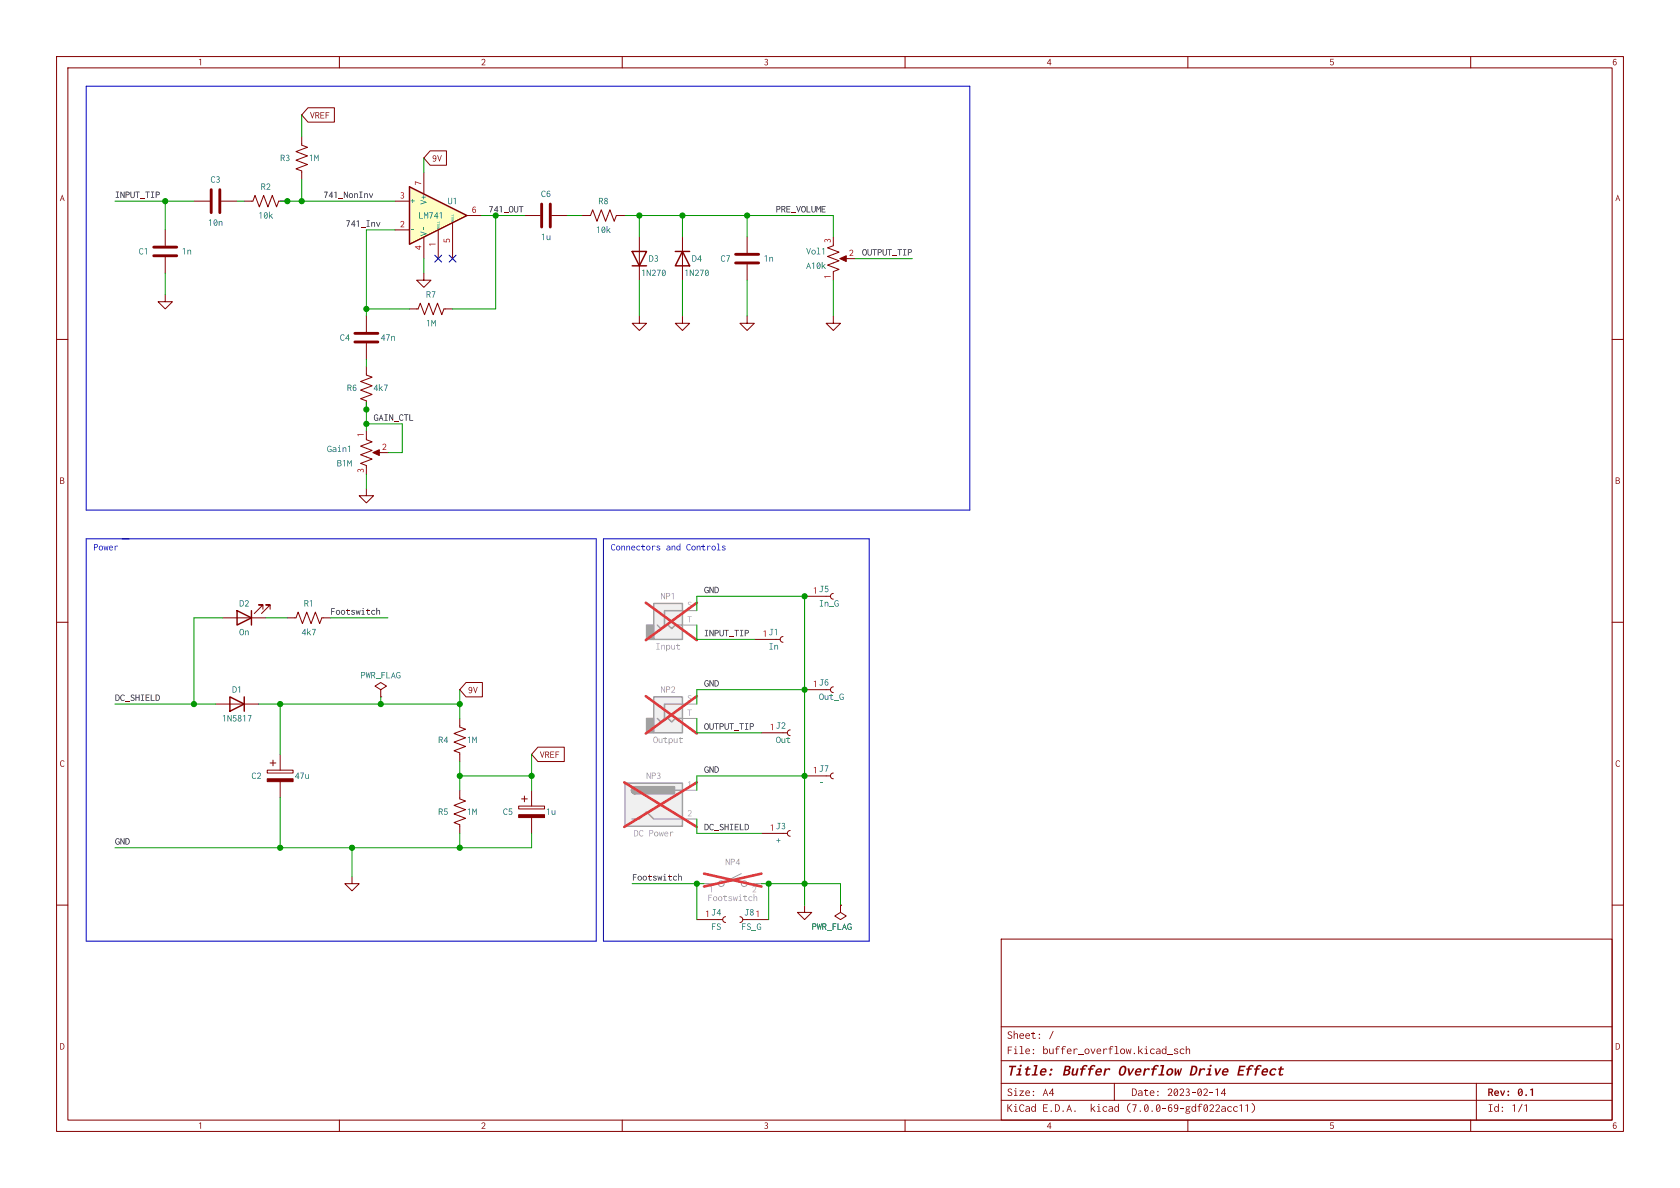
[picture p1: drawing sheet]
<svg xmlns="http://www.w3.org/2000/svg" width="297mm" height="210mm" viewBox="0 0 297 210" stroke-linecap="round" stroke-linejoin="round" font-family="sans-serif">
<defs><g id="words">
<g font-size="2.8" fill="#840000">
<text x="178" y="190.9">Title:</text>
<text x="187.8" y="190.9">Buffer OverflowDrive Effect</text>
</g>
<g font-size="2.1" fill="#840000">
<text x="178" y="184.2">Sheet: /</text>
<text x="178" y="186.9">File:</text>
<text x="184.3" y="186.9">buffer_overflow.kicad_sch</text>
<text x="178" y="197.1">KiCad E.D.A.</text>
<text x="178" y="194.3">Size:</text>
<text x="184.3" y="194.3">A4</text>
<text x="192.7" y="197.1">kicad (7.0.0-69-gdf022acc11)</text>
<text x="200" y="194.3">Date: 2023-02-14</text>
<text x="263" y="194.3">Rev: 0.1</text>
<text x="263" y="197.1">Id:</text>
<text x="267.2" y="197.1">1/1</text>
</g>
<g font-size="1.8" fill="#840000">
<text x="35" y="12">1</text>
<text x="85" y="12">2</text>
<text x="135" y="12">3</text>
<text x="185" y="12">4</text>
<text x="235" y="12">5</text>
<text x="285" y="12">6</text>
<text x="54.8" y="21.4">VREF</text>
<text x="76.4" y="29">9V</text>
<text x="10.5" y="36">A</text>
<text x="285.5" y="36">A</text>
<text x="10.5" y="86">B</text>
<text x="285.5" y="86">B</text>
<text x="82.7" y="123">9V</text>
<text x="10.5" y="136">C</text>
<text x="95.4" y="134.4">VREF</text>
<text x="285.5" y="136">C</text>
<text x="10.5" y="186">D</text>
<text x="285.5" y="186">D</text>
<text x="35" y="200">1</text>
<text x="85" y="200">2</text>
<text x="135" y="200">3</text>
<text x="185" y="200">4</text>
<text x="235" y="200">5</text>
<text x="285" y="200">6</text>
</g>
<g font-size="1.8" fill="#006464">
<text x="49.5" y="28.9">R3</text>
<text x="54.6" y="28.9">1M</text>
<text x="37.2" y="32.7">C3</text>
<text x="46.1" y="34">R2</text>
<text x="95.6" y="35.3">C6</text>
<text x="36.8" y="40.4">10n</text>
<text x="45.7" y="39.1">10k</text>
<text x="72.5" y="41.6">-</text>
<text x="72.5" y="36.6">+</text>
<text x="74" y="39.1">LM741</text>
<text x="75.9" y="41.8" transform="rotate(-90 75.9 41.8)">V-</text>
<text x="75.9" y="36.2" transform="rotate(-90 75.9 36.2)">V+</text>
<text x="79.1" y="36.6">U1</text>
<text x="105.3" y="41.6">10k</text>
<text x="105.8" y="36.6">R8</text>
<text x="24.5" y="45.4">C1</text>
<text x="32.1" y="45.4">1n</text>
<text x="95.6" y="42.9">1u</text>
<text x="114.7" y="46.7">D3</text>
<text x="122.3" y="46.7">D4</text>
<text x="127.4" y="46.7">C7</text>
<text x="135" y="46.7">1n</text>
<text x="142.5" y="45.4">Vol1</text>
<text x="142.5" y="48">A10k</text>
<text x="75.3" y="53.1">R7</text>
<text x="113.3" y="49.3">1N270</text>
<text x="121" y="49.3">1N270</text>
<text x="75.3" y="58.1">1M</text>
<text x="60.1" y="60.7">C4</text>
<text x="67.2" y="60.7">47n</text>
<text x="61.3" y="69.6">R6</text>
<text x="66" y="69.6">4k7</text>
<text x="57.8" y="80.4">Gain1</text>
<text x="59.6" y="82.9">B1M</text>
<text x="42.3" y="107.7">D2</text>
<text x="53.7" y="107.7">R1</text>
<text x="143.7" y="105.2">1J5</text>
<text x="144.8" y="107.7">In_G</text>
<text x="42.3" y="112.8">On</text>
<text x="53.3" y="112.8">4k7</text>
<text x="134.8" y="112.8">1J1</text>
<text x="135.9" y="115.3">In</text>
<text x="41" y="122.9">D1</text>
<text x="63.8" y="120.4">PWR_FLAG</text>
<text x="143.7" y="121.7">1J6</text>
<text x="144.8" y="124.2">Out_G</text>
<text x="39.2" y="128">1N5817</text>
<text x="77.5" y="131.8">R4</text>
<text x="82.5" y="131.8">1M</text>
<text x="137.2" y="131.8">Out</text>
<text x="143.7" y="136.9">1J7</text>
<text x="44.4" y="138.2">C2</text>
<text x="52.1" y="138.2">47u</text>
<text x="77.5" y="144.5">R5</text>
<text x="82.5" y="144.5">1M</text>
<text x="88.9" y="144.5">C5</text>
<text x="96.5" y="144.5">1u</text>
<text x="136.1" y="147.1">1J3</text>
<text x="137.2" y="149.6">+</text>
<text x="124.7" y="162.3">1J4</text>
<text x="125.7" y="164.8">FS</text>
<text x="131.1" y="164.8">FS_G</text>
<text x="131.6" y="162.3">J81</text>
<text x="143.5" y="164.8">PWR_FLAG</text>
</g>
<g font-size="1.8" fill="#009600">
<text x="20.3" y="35.2">INPUT_TIP</text>
<text x="86.4" y="37.8">741_OUT</text>
</g>
<g font-size="1.8" fill="#0f0f0f">
<text x="57.1" y="35.2">741_NonInv</text>
<text x="61.1" y="40.3">741_Inv</text>
<text x="137.2" y="37.8">PRE_VOLUME</text>
<text x="152.4" y="45.4">OUTPUT_TIP</text>
<text x="66" y="74.6">GAIN_CTL</text>
<text x="124.5" y="105.1">GND</text>
<text x="58.4" y="108.9">Footswitch</text>
<text x="124.5" y="112.7">INPUT_TIP</text>
<text x="20.3" y="124.1">DC_SHIELD</text>
<text x="124.5" y="121.6">GND</text>
<text x="124.5" y="129.2">OUTPUT_TIP 1J2</text>
<text x="124.5" y="136.8">GND</text>
<text x="20.3" y="149.5">GND</text>
<text x="124.5" y="147">DC_SHIELD</text>
<text x="111.8" y="155.9">Footswitch</text>
</g>
<g font-size="1.8" fill="#a90000">
<text x="70.7" y="35.3">3</text>
<text x="74.7" y="32.8" transform="rotate(-90 74.7 32.8)">7</text>
<text x="70.7" y="40.4">2</text>
<text x="83.4" y="37.8">6</text>
<text x="74.7" y="44.3" transform="rotate(-90 74.7 44.3)">4</text>
<text x="77.2" y="43.6" transform="rotate(-90 77.2 43.6)">1</text>
<text x="79.8" y="43" transform="rotate(-90 79.8 43)">5</text>
<text x="147.1" y="43" transform="rotate(-90 147.1 43)">3</text>
<text x="150.1" y="45.5">2</text>
<text x="147.1" y="49.3" transform="rotate(-90 147.1 49.3)">1</text>
<text x="64.5" y="77.3" transform="rotate(-90 64.5 77.3)">1</text>
<text x="64.5" y="83.6" transform="rotate(-90 64.5 83.6)">3</text>
<text x="67.5" y="79.8">2</text>
</g>
<g font-size="1.8" fill="#0000c2">
<text x="16.5" y="97.5">Power</text>
<text x="107.9" y="97.5">Connectors and Controls</text>
</g>
<g font-size="1.8" fill="#989898">
<text x="116.8" y="106.4">NP1</text>
<text x="115.9" y="115.3">Input</text>
<text x="116.8" y="122.9">NP2</text>
<text x="115.4" y="131.8">Output</text>
<text x="114.2" y="138.2">NP3</text>
<text x="112" y="148.3">DCPower</text>
<text x="128.2" y="153.4">NP4</text>
<text x="125.1" y="159.7">Footswitch</text>
</g>
<g font-size="1.8" fill="#aaa">
<text x="121.5" y="107.7">S</text>
<text x="121.5" y="110.2">T</text>
<text x="121.5" y="124.2">S</text>
<text x="121.5" y="126.7">T</text>
<text x="121.5" y="139.4">1</text>
<text x="121.5" y="144.5">2</text>
<text x="125.3" y="158.4">1</text>
<text x="132.9" y="158.4">2</text>
</g>
<g font-size=".7" fill="#006464">
<text x="77.9" y="40.5" transform="rotate(-90 77.9 40.5)">NULL</text>
<text x="80.4" y="39.2" transform="rotate(-90 80.4 39.2)">NULL</text>
</g>
</g></defs>
<g fill="none" stroke="#840000" stroke-width=".18">
<path d="M10 10h277v190h-277zM12 12h273v186h-273zM60 10v2M110 10v2M160 10v2M210 10v2M260 10v2M10 60h2M285 60h2M10 110h2M285 110h2M10 160h2"/>
<path d="M285 160h2M177 166h108v32h-108zM60 198v2M110 198v2M160 198v2M177 194.5h108M210 198v2M260 198v2"/>
</g>
<path d="M221.3 195l.4 .3 .2 .6-.2 .5-.4 .3v-.1l.3-.3 .1-.4-.1-.5-.3-.3z" fill="#840000"/>
<path d="M177 191.5h108M177 187.5h108" fill="none" stroke="#840000" stroke-width=".18"/>
<g fill="#840000">
<path d="M208.7 185.5l.3-.2 .4 .2-.1 .1-.2-.1h-.2l-.2 .3 .2 .4 .4-.1v.1l-.3 .1-.3-.1-.2-.4z"/>
<path d="M209.6 184.9h.2v.6l.3-.2 .2 .2 .1 .8h-.2v-.7l-.1-.1-.3 .1v.7h-.2z"/>
<circle cx="185.9" cy="189.1" r=".21"/>
<circle cx="185.7" cy="190" r=".21"/>
<circle cx="182.7" cy="185.6" r=".12"/>
<circle cx="182.7" cy="186.2" r=".12"/>
</g>
<g fill="none" stroke="#840000" stroke-width=".18">
<path d="M34.3 35.6h2.8M39.1 35.6h2.8M43.2 35.6h1.5l.4-1.1 .7 2.1 .8-2.1 .8 2.1 .7-2.1 .8 2.1 .4-1h1.5M53.3 24.1v1.6l1.1 .3-2.1 .8 2.1 .8-2.1 .7 2.1 .8-2.1 .7 1 .4v1.6M92.7 38.1h2.8M97.5 38.1h2.8M102.9 38.1h1.5l.4-1 .7 2 .8-2 .8 2 .7-2 .8 2 .4-1h1.5M29.2 52.1v1.2h1.3l-1.3 1.3-1.3-1.3h1.3M29.2 40.6v2.8M29.2 45.5v2.8M113 55.9v1.3h1.3l-1.3 1.2-1.2-1.2h1.2M120.6 55.9v1.3h1.3l-1.3 1.2-1.2-1.2h1.2"/>
<path d="M120.6 41.9v7.6M132.1 55.9v1.3h1.2l-1.2 1.2-1.3-1.2h1.3M64.8 64.8v1.5l1 .4-2 .7 2 .8-2 .8 2 .7-2 .8 1 .4v1.5M64.8 77.5v.2l1 .4-2 .8 2 .7-2 .8 2 .8-2 .7 1 .4M64.8 86.4v1.2h1.2l-1.2 1.3-1.3-1.3h1.3M66.3 80h1M39.4 109.2h7.6M46.5 107.7v-.8h-.8h.8l-1.5 1.6M47.8 107.7v-.8h-.8h.8l-1.6 1.6M50.8 109.2h1.5l.4-1 .8 2 .7-2 .8 2 .8-2 .7 2 .4-1h1.5M38.1 124.5h7.6M47.2 136.1h4.6v.6h-4.6z"/>
<path d="M47.8 134.9h1M48.3 134.4v1M49.5 133.4v2.7M49.5 138.2v2.8M67.3 121.9l1-.6-1-.6-1 .6 1 .6v1.3M67.3 123.2h.1M81.3 139.7v1.5l1 .4-2 .8 2 .7-2 .8 2 .8-2 .7 1 .4v1.5M81.3 127v1.5l1 .4-2 .8 2 .7-2 .8 2 .8-2 .7 1 .4v1.5M94 139.7v2.8M134.6 129.5h3.8M139.7 129l-.3 .2-.2 .3 .1 .4 .4 .1M142.2 137.2h3.8"/>
<path d="M147.3 136.7l-.3 .1-.2 .3 .2 .4 .3 .2M62.2 154.9v1.3h1.3l-1.3 1.3-1.2-1.3h1.2M91.7 142.5h4.6v.5h-4.6zM92.2 141.2h1M92.7 140.7v1M94 144.5v2.8M134.6 147.3h3.8M139.7 146.8l-.3 .1-.2 .4 .1 .4 .4 .1M123.2 162.6h3.8M128.3 162.1l-.4 .1-.1 .3 .1 .4 .4 .2M130.8 162.1l.4 .1 .1 .4-.1 .3-.4 .2M132.1 162.6h3.8"/>
<path d="M142.2 160v1.3h1.3l-1.3 1.3-1.2-1.3h1.2M148.6 160v1.3l1 .6-1 .7-1-.7 1-.6M148.6 160h.1M177 181.5h108M197 191.5v3M261 191.5v6.5"/>
</g>
<g fill="#840000" stroke="#840000" stroke-width=".18">
<path d="M47.2 137.7h4.6v.5h-4.6z"/>
<path d="M65.9 80l1.2-.5v1z"/>
<path d="M91.7 144h4.6v.5h-4.6z"/>
</g>
<path d="M37.3 33.5v4.1M38.9 33.5v4.1M95.8 36.1v4M97.3 36.1v4M27.2 43.7h4M27.2 45.2h4" fill="none" stroke="#840000" stroke-width=".51"/>
<g fill="#f0f0f0" stroke="#f0f0f0" stroke-width=".18">
<path d="M115.6 106.7h5v6.3h-5z"/>
<path d="M115.6 123.2h5v6.3h-5z"/>
</g>
<g fill="#a1a1a1" stroke="#a1a1a1" stroke-width=".25">
<path d="M114.3 110.5h1.3v2.5h-1.3z"/>
<path d="M114.3 127h1.3v2.5h-1.3z"/>
</g>
<path d="M115.6 106.7h5v6.3h-5zM118.1 110.5l.6 .6 .7-.6h1.2M120.6 108h-3.1v2.5l-.7 .6-.6-.6M115.6 123.2h5v6.3h-5zM118.1 127l.6 .6 .7-.6h1.2M120.6 124.5h-3.1v2.5l-.7 .6-.6-.6" fill="none" stroke="#a1a1a1" stroke-width=".25"/>
<g fill="none" stroke="#a1a1a1" stroke-width=".18">
<path d="M120.6 108h2.6M120.6 110.5h2.6M120.6 124.5h2.6M120.6 127h2.6M124.5 156.2h2.5M131.1 154.4l-3.1 1.6M132.1 156.2h2.5"/>
<circle cx="127.5" cy="156.2" r=".51"/>
<circle cx="131.6" cy="156.2" r=".51"/>
</g>
<path d="M114.2 106.6l9 6.6M123.2 106.6l-9 6.6M114.2 123.1l9 6.6M123.2 123.1l-9 6.6M124.5 154.4l10.1 2.3M134.6 154.4l-10.1 2.3" fill="none" stroke="#eb3a3d" stroke-width=".46"/>
<path d="M119.4 44.5h2.5M120.6 44.5l1.3 2.5h-2.5zM41.9 108l2.5 1.2-2.5 1.3zM44.4 108v2.5M40.6 123.2l2.6 1.3-2.6 1.2zM43.2 123.2v2.5" fill="none" stroke="#840000" stroke-width=".25"/>
<path d="M145 138.3h.5v.2h-.5z" fill="#006464"/>
<g fill="none" stroke="#840000" stroke-width=".18">
<path d="M64.8 55.9v2.8M72.4 54.6h1.5l.4-1 .8 2 .7-2 .8 2 .7-2 .8 2 .4-1h1.5M74.9 48.3v1.2h1.3l-1.3 1.3-1.2-1.3h1.2M113 41.9v7.6M147.3 43.4l-1 .4 2 .8-2 .7 2 .8-2 .8 2 .7-1 .4v.3M148.8 45.7h1.1M64.8 60.7v2.8M133.3 113h3.9M138.4 112.5l-.3 .2-.2 .3 .2 .4 .3 .1M142.2 105.4h3.8M147.3 104.9l-.3 .1-.2 .4 .2 .4 .3 .1M142.2 121.9h3.8"/>
<path d="M147.3 121.4l-.3 .1-.2 .4 .2 .4 .3 .1"/>
</g>
<path d="M110.5 138.4h10.1v7.7h-10.1z" fill="#f0f0f0" stroke="#f0f0f0" stroke-width=".18"/>
<path d="M110.5 138.4h10.1v7.7h-10.1zM112.3 139.1a.64 .64 0 0 0-.7 .6 .64 .64 0 0 0 .7 .6M119.4 139.7h1.2M111.8 144.8h1.2l1.3-1.3 1.3 1.3h5" fill="none" stroke="#a1a1a1" stroke-width=".25"/>
<g fill="#a1a1a1" stroke="#a1a1a1" stroke-width=".25">
<path d="M111.8 139.2l.5-.1v1.2a.64 .64 0 0 1-.6-.4 .64 .64 0 0 1 .1-.7z"/>
<path d="M112.3 139.1h7v1.2h-7z"/>
</g>
<path d="M120.6 139.7h2.6M120.6 144.8h2.6" fill="none" stroke="#a1a1a1" stroke-width=".18"/>
<path d="M110.4 138.3l12.8 7.9M123.2 138.3l-12.8 7.9" fill="none" stroke="#eb3a3d" stroke-width=".46"/>
<path d="M62.7 58.9h4.1M62.7 60.5h4.1" fill="none" stroke="#840000" stroke-width=".51"/>
<path d="M111.8 44.5h2.5l-1.3 2.5zM111.8 47h2.5" fill="none" stroke="#840000" stroke-width=".25"/>
<path d="M148.5 45.7l1.1-.5v1z" fill="#840000" stroke="#840000" stroke-width=".18"/>
<path d="M72.4 33l10.1 5.1-10.1 5.1z" fill="#ffffc2"/>
<path d="M72.4 33l10.1 5.1-10.1 5.1z" fill="none" stroke="#840000" stroke-width=".25"/>
<g fill="none" stroke="#840000" stroke-width=".18">
<path d="M54.5 19h4.6v2.6h-4.6l-1.2-1.3zM69.8 35.6h2.6M74.9 30.5v3.8M76 26.7h2.9v2.5h-2.9l-1.1-1.3zM80 39.4v6.3M82.5 38.1h2.6M69.8 40.6h2.6M74.9 41.9v3.8M77.5 40.6v5.1M132.1 41.9v2.8M132.1 46.7v2.8M147.3 55.9v1.3h1.3l-1.3 1.2-1.3-1.2h1.3"/>
<path d="M82.4 120.6h2.9v2.6h-2.9l-1.1-1.3zM95.1 132.1h4.7v2.5h-4.7l-1.1-1.2zM148.6 160h.1"/>
</g>
<path d="M130 45h4.1M130 46.5h4.1" fill="none" stroke="#840000" stroke-width=".51"/>
<path d="M15.2 15.2h156.2v75h-156.2zM15.2 95.3h90.2v71.1h-90.2zM106.7 95.3h47v71.1h-47z" fill="none" stroke="#0000c2" stroke-width=".18"/>
<g fill="none" stroke="#009600" stroke-width=".18">
<path d="M20.3 35.6h14M29.2 35.6v5M41.9 35.6h1.3M49.5 35.6h20.3M53.3 20.3v3.8M53.3 31.8v3.8M74.9 27.9v2.6M85.1 38.1h7.6M87.6 38.1v16.5h-7.6M100.3 38.1h2.6M110.5 38.1h36.8v3.8M113 38.1v3.8"/>
<path d="M120.6 38.1v3.8M132.1 38.1v3.8M29.2 48.3v3.8M64.8 54.6h7.6M69.8 40.6h-5v15.3M74.9 45.7v2.6M113 49.5v6.4M120.6 49.5v6.4M132.1 49.5v6.4M147.3 49.5v6.4M151.1 45.7h10.2M64.8 63.5v1.3"/>
<path d="M64.8 71.1v5.1M64.8 74.9h6.3v5.1h-2.5M64.8 83.8v2.6M39.4 109.2h-5.1v15.3M47 109.2h3.8M58.4 109.2h10.2M123.2 110.5v2.5h10.1M123.2 108v-2.6h19v54.6M20.3 124.5h17.8M45.7 124.5h35.6M49.5 124.5v8.9M67.3 123.2v1.3"/>
<path d="M81.3 121.9v5.1M81.3 134.6v5.1M81.3 137.2h12.7M94 133.4v6.3M123.2 127v2.5h11.4M142.2 121.9h-19v2.6M142.2 137.2h-19v2.5M49.5 141v8.9M62.2 149.9v5M81.3 147.3v2.6M94 147.3v2.6h-73.7M111.8 156.2h12.7"/>
<path d="M123.2 144.8v2.5h11.4M123.2 156.2v6.4M134.6 156.2h14v3.8M135.9 156.2v6.4"/>
</g>
<path d="M76.9 45.1l1.2 1.2M78.1 45.1l-1.2 1.2M79.4 45.1l1.2 1.2M80.6 45.1l-1.2 1.2" fill="none" stroke="#000084" stroke-width=".18"/>
<g fill="#009600" stroke="#009600" stroke-width=".18">
<circle cx="81.3" cy="149.9" r=".46"/>
<circle cx="135.9" cy="156.2" r=".46"/>
<circle cx="142.2" cy="156.2" r=".46"/>
<circle cx="123.2" cy="156.2" r=".46"/>
<circle cx="142.2" cy="137.2" r=".46"/>
<circle cx="81.3" cy="137.2" r=".46"/>
<circle cx="94" cy="137.2" r=".46"/>
<circle cx="49.5" cy="124.5" r=".46"/>
<circle cx="34.3" cy="124.5" r=".46"/>
<circle cx="49.5" cy="149.9" r=".46"/>
<circle cx="62.2" cy="149.9" r=".46"/>
<circle cx="67.3" cy="124.5" r=".46"/>
<circle cx="81.3" cy="124.5" r=".46"/>
<circle cx="50.8" cy="35.6" r=".46"/>
<circle cx="53.3" cy="35.6" r=".46"/>
<circle cx="64.8" cy="54.6" r=".46"/>
<circle cx="64.8" cy="72.4" r=".46"/>
<circle cx="64.8" cy="74.9" r=".46"/>
<circle cx="142.2" cy="121.9" r=".46"/>
<circle cx="142.2" cy="105.4" r=".46"/>
<circle cx="132.1" cy="38.1" r=".46"/>
<circle cx="113" cy="38.1" r=".46"/>
<circle cx="120.6" cy="38.1" r=".46"/>
</g>
<use href="#words"/>
</svg>
